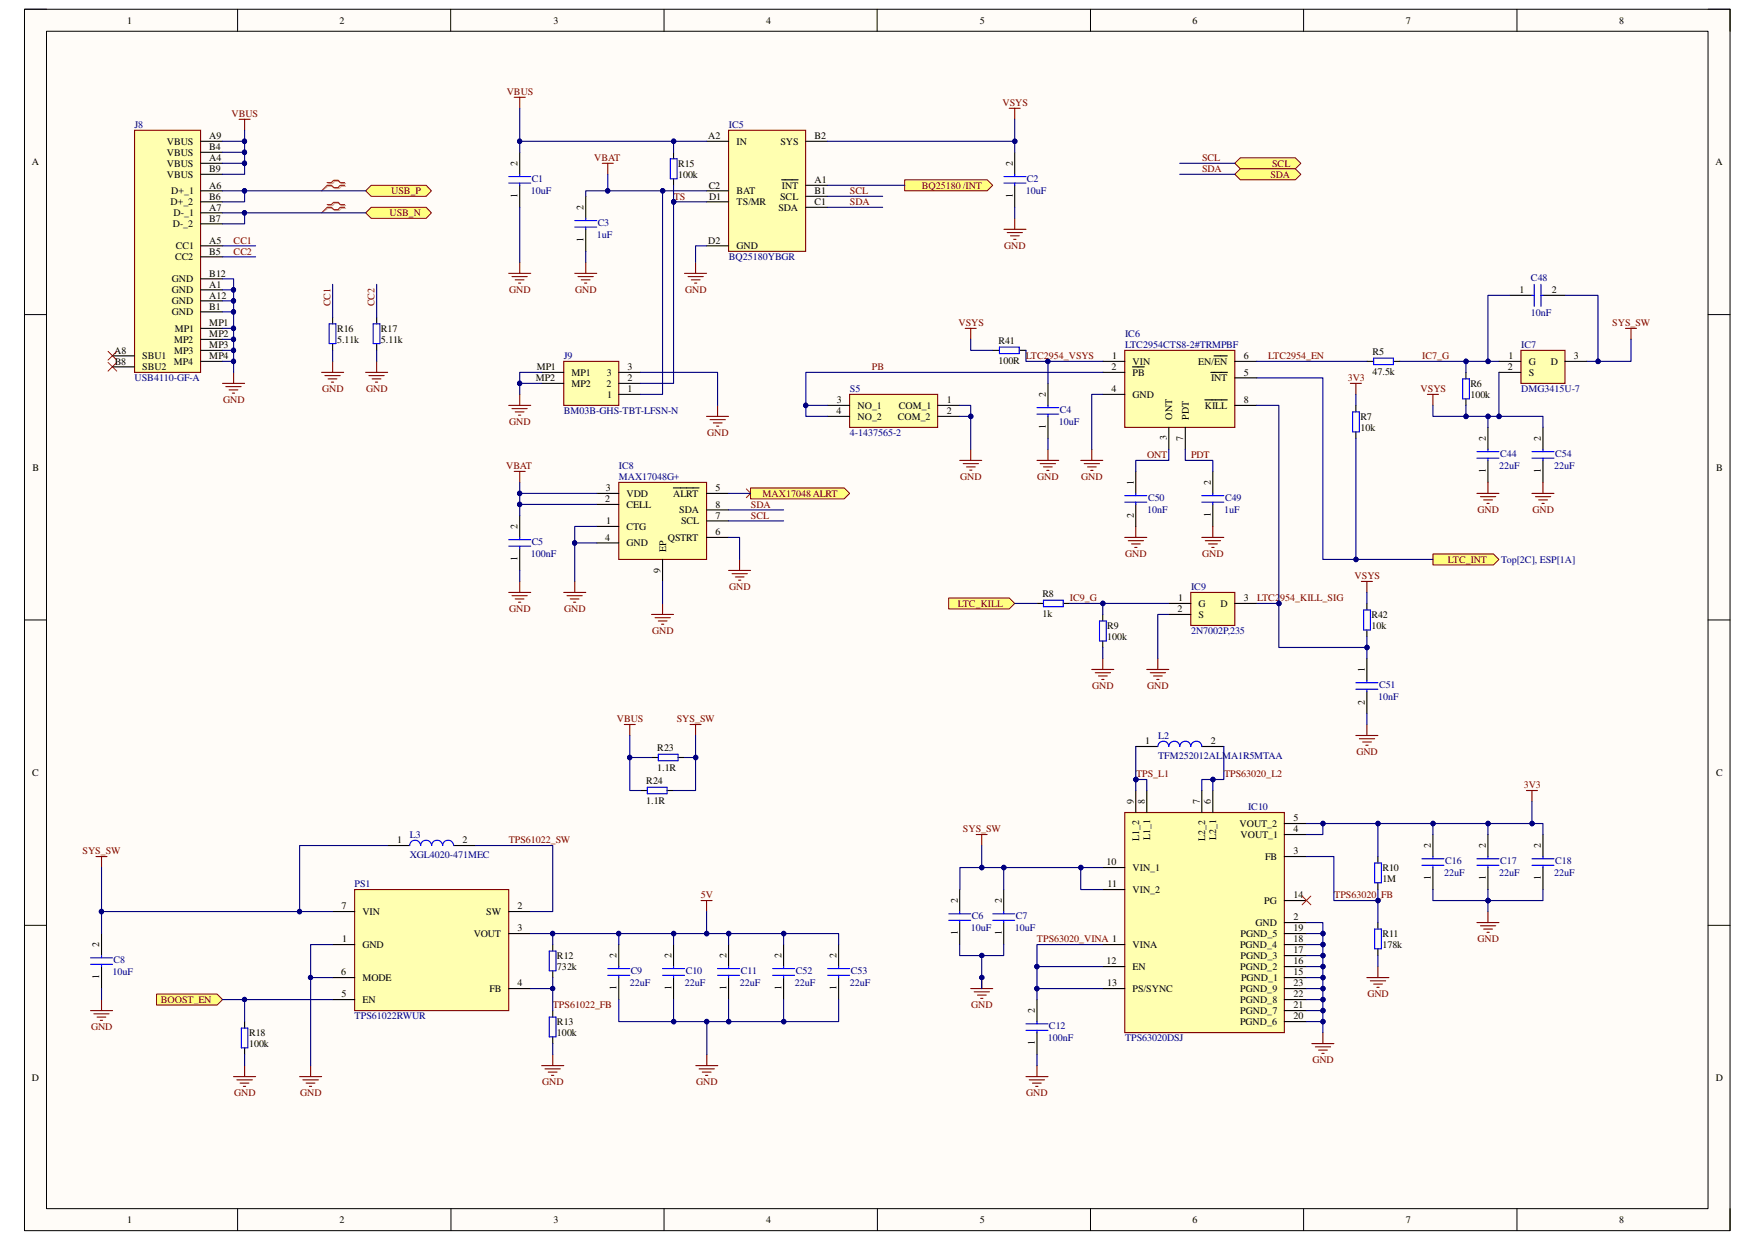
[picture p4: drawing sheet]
<svg xmlns="http://www.w3.org/2000/svg" width="297mm" height="210mm" viewBox="0 0 297 210" stroke-linecap="round" stroke-linejoin="round" font-family="sans-serif">
<defs><g id="words">
<g font-size="1.7">
<text x="21.5" y="4">1</text>
<text x="57.5" y="4">2</text>
<text x="93.7" y="4">3</text>
<text x="129.7" y="4">4</text>
<text x="165.8" y="4">5</text>
<text x="201.8" y="4">6</text>
<text x="238" y="4">7</text>
<text x="274.1" y="4">8</text>
<text x="35.4" y="23.5">A9</text>
<text x="119.9" y="23.5">A2</text>
<text x="137.9" y="23.5">B2</text>
<text x="5.4" y="28">A</text>
<text x="28.2" y="28.2">VBUS</text>
<text x="28.2" y="24.5">VBUS</text>
<text x="28.2" y="26.3">VBUS</text>
<text x="35.4" y="27.3">A4</text>
<text x="35.4" y="25.4">B4</text>
<text x="35.4" y="29.1">B9</text>
<text x="87.6" y="28" transform="rotate(-90 87.6 28)">2</text>
<text x="114.8" y="28.2">R15</text>
<text x="124.7" y="24.5">IN</text>
<text x="132.1" y="24.5">SYS</text>
<text x="171.4" y="28" transform="rotate(-90 171.4 28)">2</text>
<text x="290.4" y="28">A</text>
<text x="28.2" y="30.1">VBUS</text>
<text x="28.9" y="34.7">D+_2</text>
<text x="29" y="32.9">D+_1</text>
<text x="35.4" y="35.6">A7</text>
<text x="35.4" y="33.8">B6</text>
<text x="35.4" y="31.9">A6</text>
<text x="87.6" y="33.5" transform="rotate(-90 87.6 33.5)">1</text>
<text x="98.8" y="35.5" transform="rotate(-90 98.8 35.5)">2</text>
<text x="114.8" y="30.1">100k</text>
<text x="120" y="31.9">C2</text>
<text x="120" y="33.8">D1</text>
<text x="124.7" y="32.9">BAT</text>
<text x="124.7" y="34.7">TS/MR</text>
<text x="131.7" y="35.6">SDA</text>
<text x="132" y="33.8">SCL</text>
<text x="132.3" y="31.9">INT</text>
<text x="137.9" y="31">A1</text>
<text x="137.9" y="32.9">B1</text>
<text x="137.9" y="34.7">C1</text>
<text x="171.4" y="33.5" transform="rotate(-90 171.4 33.5)">1</text>
<text x="29.2" y="38.4">D-_2</text>
<text x="29.4" y="36.6">D-_1</text>
<text x="35.4" y="37.5">B7</text>
<text x="35.4" y="41.2">A5</text>
<text x="98.8" y="41" transform="rotate(-90 98.8 41)">1</text>
<text x="119.9" y="41.2">D2</text>
<text x="29.1" y="47.8">GND</text>
<text x="29.6" y="44">CC2</text>
<text x="29.8" y="42.2">CC1</text>
<text x="35.4" y="46.8">B12</text>
<text x="35.4" y="43.1">B5</text>
<text x="124.7" y="42.2">GND</text>
<text x="29.1" y="49.6">GND</text>
<text x="29.1" y="51.5">GND</text>
<text x="29.1" y="53.3">GND</text>
<text x="35.4" y="48.7">A1</text>
<text x="35.4" y="50.5">A12</text>
<text x="35.4" y="52.4">B1</text>
<text x="257.2" y="49.6">1</text>
<text x="262.7" y="49.6">2</text>
<text x="19.3" y="59.9">A8</text>
<text x="29.5" y="58">MP2</text>
<text x="29.5" y="59.9">MP3</text>
<text x="29.6" y="56.1">MP1</text>
<text x="35.4" y="57.1">MP2</text>
<text x="35.4" y="55.2">MP1</text>
<text x="35.4" y="58.9">MP3</text>
<text x="57.1" y="56.1">R16</text>
<text x="57.1" y="58">5.11k</text>
<text x="64.5" y="56.1">R17</text>
<text x="64.5" y="58">5.11k</text>
<text x="169" y="58.2">R41</text>
<text x="19.4" y="61.7">B8</text>
<text x="24.1" y="60.8">SBU1</text>
<text x="24.1" y="62.7">SBU2</text>
<text x="29.4" y="61.7">MP4</text>
<text x="35.4" y="60.8">MP4</text>
<text x="90.7" y="64.5">MP2</text>
<text x="90.8" y="62.7">MP1</text>
<text x="96.7" y="63.6">MP1</text>
<text x="96.7" y="65.4">MP2</text>
<text x="102.7" y="65.4">2</text>
<text x="102.7" y="63.6">3</text>
<text x="106.2" y="62.7">3</text>
<text x="106.2" y="64.5">2</text>
<text x="169" y="61.6">100R</text>
<text x="188.1" y="62.7">2</text>
<text x="188.3" y="60.8">1</text>
<text x="191.7" y="61.7">VIN</text>
<text x="191.7" y="63.6">PB</text>
<text x="202.8" y="61.7">EN/EN</text>
<text x="205" y="64.5">INT</text>
<text x="210.5" y="63.6">5</text>
<text x="210.5" y="60.8">6</text>
<text x="232.3" y="60.1">R5</text>
<text x="232.3" y="63.4">47.5k</text>
<text x="248.9" y="65.4">R6</text>
<text x="255.2" y="62.7">2</text>
<text x="255.3" y="60.8">1</text>
<text x="258.7" y="61.7">G</text>
<text x="258.7" y="63.6">S</text>
<text x="262.5" y="61.7">D</text>
<text x="266.4" y="60.8">3</text>
<text x="102.8" y="67.3">1</text>
<text x="106.2" y="66.4">1</text>
<text x="141.6" y="70.1">4</text>
<text x="141.6" y="68.2">3</text>
<text x="145.2" y="69.2">NO_1</text>
<text x="145.2" y="71">NO_2</text>
<text x="152" y="71">COM_2</text>
<text x="152.1" y="69.2">COM_1</text>
<text x="160.2" y="68.2">1</text>
<text x="160.2" y="70.1">2</text>
<text x="177" y="67.1" transform="rotate(-90 177 67.1)">2</text>
<text x="188.1" y="66.4">4</text>
<text x="191.7" y="67.3">GND</text>
<text x="198.4" y="71" transform="rotate(-90 198.4 71)">ONT</text>
<text x="201.2" y="71" transform="rotate(-90 201.2 71)">PDT</text>
<text x="203.9" y="69.2">KILL</text>
<text x="210.5" y="68.2">8</text>
<text x="230.2" y="71">R7</text>
<text x="248.9" y="67.3">100k</text>
<text x="177" y="72.6" transform="rotate(-90 177 72.6)">1</text>
<text x="197.5" y="74.5" transform="rotate(-90 197.5 74.5)">3</text>
<text x="200.3" y="74.6" transform="rotate(-90 200.3 74.6)">7</text>
<text x="230.2" y="72.9">10k</text>
<text x="251.5" y="74.6" transform="rotate(-90 251.5 74.6)">2</text>
<text x="260.8" y="74.6" transform="rotate(-90 260.8 74.6)">2</text>
<text x="5.5" y="79.7">B</text>
<text x="102.5" y="83.1">3</text>
<text x="121.1" y="83.1">5</text>
<text x="191.9" y="82" transform="rotate(-90 191.9 82)">1</text>
<text x="204.9" y="82" transform="rotate(-90 204.9 82)">2</text>
<text x="251.5" y="80.1" transform="rotate(-90 251.5 80.1)">1</text>
<text x="260.8" y="80.1" transform="rotate(-90 260.8 80.1)">1</text>
<text x="290.4" y="79.7">B</text>
<text x="87.6" y="89.5" transform="rotate(-90 87.6 89.5)">2</text>
<text x="102.4" y="85">2</text>
<text x="102.6" y="88.7">1</text>
<text x="106" y="89.7">CTG</text>
<text x="106" y="85.9">CELL</text>
<text x="106" y="84.1">VDD</text>
<text x="114" y="84.1">ALRT</text>
<text x="115" y="86.9">SDA</text>
<text x="115.3" y="88.7">SCL</text>
<text x="121.1" y="87.8">7</text>
<text x="121.1" y="85.9">8</text>
<text x="191.9" y="87.7" transform="rotate(-90 191.9 87.7)">2</text>
<text x="204.9" y="87.5" transform="rotate(-90 204.9 87.5)">1</text>
<text x="87.6" y="95" transform="rotate(-90 87.6 95)">1</text>
<text x="102.4" y="91.5">4</text>
<text x="106" y="92.5">GND</text>
<text x="112.7" y="93.4" transform="rotate(-90 112.7 93.4)">EP</text>
<text x="113" y="91.5">QSTRT</text>
<text x="121.1" y="90.6">6</text>
<text x="111.8" y="97" transform="rotate(-90 111.8 97)">9</text>
<text x="176.4" y="101">R8</text>
<text x="199.4" y="101.8">1</text>
<text x="210.5" y="101.8">3</text>
<text x="176.4" y="104.4">1k</text>
<text x="187.4" y="106.4">R9</text>
<text x="199.3" y="103.6">2</text>
<text x="202.9" y="102.7">G</text>
<text x="202.9" y="104.6">S</text>
<text x="206.6" y="102.7">D</text>
<text x="232.1" y="104.6">R42</text>
<text x="232.1" y="106.4">10k</text>
<text x="187.4" y="108.3">100k</text>
<text x="231" y="113.7" transform="rotate(-90 231 113.7)">1</text>
<text x="231" y="119.3" transform="rotate(-90 231 119.3)">2</text>
<text x="193.8" y="126">1</text>
<text x="204.9" y="126">2</text>
<text x="5.5" y="131.4">C</text>
<text x="111.2" y="127.1">R23</text>
<text x="111.2" y="130.5">1.1R</text>
<text x="290.4" y="131.4">C</text>
<text x="109.4" y="132.7">R24</text>
<text x="109.4" y="136.1">1.1R</text>
<text x="191.9" y="136.1" transform="rotate(-90 191.9 136.1)">9</text>
<text x="193.8" y="136.1" transform="rotate(-90 193.8 136.1)">8</text>
<text x="203.1" y="136.1" transform="rotate(-90 203.1 136.1)">7</text>
<text x="204.9" y="136.1" transform="rotate(-90 204.9 136.1)">6</text>
<text x="67.2" y="142.7">1</text>
<text x="78.3" y="142.7">2</text>
<text x="192.8" y="142.3" transform="rotate(-90 192.8 142.3)">L1_2</text>
<text x="194.7" y="142.2" transform="rotate(-90 194.7 142.2)">L1_1</text>
<text x="204" y="142.3" transform="rotate(-90 204 142.3)">L2_2</text>
<text x="205.9" y="142.2" transform="rotate(-90 205.9 142.2)">L2_1</text>
<text x="209.8" y="140">VOUT_2</text>
<text x="210" y="141.8">VOUT_1</text>
<text x="218.9" y="140.9">4</text>
<text x="218.9" y="139">5</text>
<text x="242.2" y="143.5" transform="rotate(-90 242.2 143.5)">2</text>
<text x="251.5" y="143.5" transform="rotate(-90 251.5 143.5)">2</text>
<text x="260.8" y="143.5" transform="rotate(-90 260.8 143.5)">2</text>
<text x="187.3" y="146.5">10</text>
<text x="191.7" y="147.4">VIN_1</text>
<text x="214.1" y="145.5">FB</text>
<text x="218.9" y="144.6">3</text>
<text x="234" y="147.4">R10</text>
<text x="234" y="149.3">1M</text>
<text x="242.2" y="149" transform="rotate(-90 242.2 149)">1</text>
<text x="251.5" y="149" transform="rotate(-90 251.5 149)">1</text>
<text x="260.8" y="149" transform="rotate(-90 260.8 149)">1</text>
<text x="57.8" y="153.9">7</text>
<text x="61.3" y="154.9">VIN</text>
<text x="82.3" y="154.9">SW</text>
<text x="87.6" y="153.9">2</text>
<text x="162.1" y="152.8" transform="rotate(-90 162.1 152.8)">2</text>
<text x="169.5" y="152.8" transform="rotate(-90 169.5 152.8)">2</text>
<text x="187.4" y="150.2">11</text>
<text x="191.7" y="151.1">VIN_2</text>
<text x="214" y="153">PG</text>
<text x="218.9" y="155.8">2</text>
<text x="218.9" y="152.1">14</text>
<text x="16.8" y="160.3" transform="rotate(-90 16.8 160.3)">2</text>
<text x="57.9" y="159.5">1</text>
<text x="61.3" y="160.4">GND</text>
<text x="80.2" y="158.6">VOUT</text>
<text x="87.6" y="157.6">3</text>
<text x="162.1" y="158.3" transform="rotate(-90 162.1 158.3)">1</text>
<text x="169.5" y="158.3" transform="rotate(-90 169.5 158.3)">1</text>
<text x="191.7" y="160.4">VINA</text>
<text x="209.9" y="160.4">PGND_4</text>
<text x="210" y="158.6">PGND_5</text>
<text x="212.5" y="156.7">GND</text>
<text x="218.9" y="161.4">17</text>
<text x="218.9" y="157.6">19</text>
<text x="218.9" y="159.5">18</text>
<text x="234" y="158.6">R11</text>
<text x="234" y="160.4">178k</text>
<text x="16.8" y="165.7" transform="rotate(-90 16.8 165.7)">1</text>
<text x="57.7" y="165.1">6</text>
<text x="61.3" y="166">MODE</text>
<text x="82.8" y="167.9">FB</text>
<text x="87.6" y="167">4</text>
<text x="94.3" y="162.3">R12</text>
<text x="94.3" y="164.2">732k</text>
<text x="104.3" y="167.6" transform="rotate(-90 104.3 167.6)">1</text>
<text x="104.3" y="162.1" transform="rotate(-90 104.3 162.1)">2</text>
<text x="113.7" y="167.6" transform="rotate(-90 113.7 167.6)">1</text>
<text x="113.7" y="162.1" transform="rotate(-90 113.7 162.1)">2</text>
<text x="123" y="167.6" transform="rotate(-90 123 167.6)">1</text>
<text x="123" y="162.1" transform="rotate(-90 123 162.1)">2</text>
<text x="132.3" y="167.6" transform="rotate(-90 132.3 167.6)">1</text>
<text x="132.3" y="162.1" transform="rotate(-90 132.3 162.1)">2</text>
<text x="141.6" y="167.6" transform="rotate(-90 141.6 167.6)">1</text>
<text x="141.6" y="162.1" transform="rotate(-90 141.6 162.1)">2</text>
<text x="187.3" y="163.2">12</text>
<text x="187.4" y="167">13</text>
<text x="191.7" y="164.2">EN</text>
<text x="191.7" y="167.9">PS/SYNC</text>
<text x="209.9" y="164.2">PGND_2</text>
<text x="209.9" y="167.9">PGND_9</text>
<text x="210" y="162.3">PGND_3</text>
<text x="210.1" y="166">PGND_1</text>
<text x="218.9" y="163.2">16</text>
<text x="218.9" y="167">23</text>
<text x="218.9" y="165.1">15</text>
<text x="57.8" y="168.8">5</text>
<text x="61.3" y="169.8">EN</text>
<text x="94.3" y="173.5">R13</text>
<text x="175.1" y="171.4" transform="rotate(-90 175.1 171.4)">2</text>
<text x="209.9" y="173.5">PGND_6</text>
<text x="209.9" y="171.6">PGND_7</text>
<text x="209.9" y="169.8">PGND_8</text>
<text x="218.9" y="172.6">20</text>
<text x="218.9" y="170.7">21</text>
<text x="218.9" y="168.8">22</text>
<text x="42.2" y="175.3">R18</text>
<text x="42.2" y="177.2">100k</text>
<text x="94.3" y="175.3">100k</text>
<text x="175.1" y="176.9" transform="rotate(-90 175.1 176.9)">1</text>
<text x="5.4" y="183">D</text>
<text x="290.4" y="183">D</text>
<text x="21.5" y="207">1</text>
<text x="57.5" y="207">2</text>
<text x="93.7" y="207">3</text>
<text x="129.7" y="207">4</text>
<text x="165.8" y="207">5</text>
<text x="201.8" y="207">6</text>
<text x="238" y="207">7</text>
<text x="274.1" y="207">8</text>
</g>
<g font-size="1.7" fill="#800000">
<text x="85.8" y="16.1">VBUS</text>
<text x="169.7" y="17.9">VSYS</text>
<text x="39.2" y="19.8">VBUS</text>
<text x="100.6" y="27.3">VBAT</text>
<text x="203.5" y="27.3">SCL</text>
<text x="203.5" y="29.1">SDA</text>
<text x="215.3" y="28.2">SCL</text>
<text x="66.2" y="32.9">USB_P</text>
<text x="114" y="33.8">TS</text>
<text x="143.8" y="32.9">SCL</text>
<text x="143.8" y="34.7">SDA</text>
<text x="156" y="31.9">BQ25180 /INT</text>
<text x="215" y="30.1">SDA</text>
<text x="39.5" y="41.2">CC1</text>
<text x="65.9" y="36.6">USB_N</text>
<text x="39.5" y="43.1">CC2</text>
<text x="170" y="42.2">GND</text>
<text x="55.9" y="51.9" transform="rotate(-90 55.9 51.9)">CC1</text>
<text x="63.4" y="51.9" transform="rotate(-90 63.4 51.9)">CC2</text>
<text x="86.2" y="49.6">GND</text>
<text x="97.4" y="49.6">GND</text>
<text x="116" y="49.6">GND</text>
<text x="162.2" y="55.2">VSYS</text>
<text x="272.9" y="55.2">SYS_SW</text>
<text x="147.6" y="62.7">PB</text>
<text x="173.6" y="60.8">LTC2954_VSYS</text>
<text x="214.6" y="60.8">LTC2954_EN</text>
<text x="228.1" y="64.5">3V3</text>
<text x="240.7" y="60.8">IC7_G</text>
<text x="37.8" y="68.2">GND</text>
<text x="54.5" y="66.4">GND</text>
<text x="62" y="66.4">GND</text>
<text x="86.2" y="72">GND</text>
<text x="240.5" y="66.4">VSYS</text>
<text x="119.7" y="73.8">GND</text>
<text x="194.1" y="77.6">ONT</text>
<text x="201.6" y="77.6">PDT</text>
<text x="85.7" y="79.4">VBAT</text>
<text x="162.5" y="81.3">GND</text>
<text x="175.6" y="81.3">GND</text>
<text x="183" y="81.3">GND</text>
<text x="127.1" y="85.9">SDA</text>
<text x="127.1" y="87.8">SCL</text>
<text x="129.1" y="84.1">MAX17048 ALRT</text>
<text x="250.1" y="86.9">GND</text>
<text x="259.4" y="86.9">GND</text>
<text x="190.5" y="94.3">GND</text>
<text x="203.5" y="94.3">GND</text>
<text x="245.1" y="95.2">LTC_INT</text>
<text x="123.4" y="99.9">GND</text>
<text x="181.1" y="101.8">IC9_G</text>
<text x="212.8" y="101.8">LTC2954_KILL_SIG</text>
<text x="229.3" y="98">VSYS</text>
<text x="86.2" y="103.6">GND</text>
<text x="95.5" y="103.6">GND</text>
<text x="110.4" y="107.4">GND</text>
<text x="162.1" y="102.7">LTC_KILL</text>
<text x="184.9" y="116.7">GND</text>
<text x="194.2" y="116.7">GND</text>
<text x="104.4" y="122.3">VBUS</text>
<text x="114.6" y="122.3">SYS_SW</text>
<text x="192.3" y="131.6">TPS_L1</text>
<text x="207.2" y="131.6">TPS63020_L2</text>
<text x="229.6" y="127.8">GND</text>
<text x="257.9" y="133.4">3V3</text>
<text x="86.1" y="142.7">TPS61022_SW</text>
<text x="163" y="140.9">SYS_SW</text>
<text x="14" y="144.6">SYS_SW</text>
<text x="118.6" y="152.1">5V</text>
<text x="225.8" y="152.1">TPS63020_FB</text>
<text x="175.5" y="159.5">TPS63020_VINA 1</text>
<text x="250.1" y="159.5">GND</text>
<text x="27.2" y="169.8">BOOST_EN</text>
<text x="93.6" y="170.7">TPS61022_FB</text>
<text x="164.4" y="170.7">GND</text>
<text x="231.4" y="168.8">GND</text>
<text x="15.4" y="174.4">GND</text>
<text x="39.6" y="185.6">GND</text>
<text x="50.8" y="185.6">GND</text>
<text x="91.8" y="183.7">GND</text>
<text x="117.9" y="183.7">GND</text>
<text x="173.7" y="185.6">GND</text>
<text x="222.1" y="180">GND</text>
</g>
<g font-size="1.7" fill="#000080">
<text x="22.8" y="21.7">J8</text>
<text x="123.4" y="21.7">IC5</text>
<text x="89.8" y="32.9">10uF</text>
<text x="90" y="30.8">C1</text>
<text x="173.6" y="32.9">10uF</text>
<text x="173.8" y="30.8">C2</text>
<text x="101" y="40.3">1uF</text>
<text x="101.2" y="38.3">C3</text>
<text x="123.4" y="44">BQ25180YBGR</text>
<text x="259.1" y="47.6">C48</text>
<text x="259.1" y="53.6">10nF</text>
<text x="190.4" y="57.1">IC6</text>
<text x="190.4" y="58.9">LTC2954CTS8-2#TRMPBF</text>
<text x="257.5" y="58.9">IC7</text>
<text x="22.8" y="64.5">USB4110-GF-A</text>
<text x="95.4" y="60.8">J9</text>
<text x="95.4" y="70.1">BM03B-GHS-TBT-LFSN-N</text>
<text x="143.8" y="66.4">S5</text>
<text x="179.2" y="72">10uF</text>
<text x="179.4" y="69.9">C4</text>
<text x="257.5" y="66.4">DMG3415U-7</text>
<text x="143.8" y="73.8">4-1437565-2</text>
<text x="253.9" y="77.4">C44</text>
<text x="263.2" y="77.4">C54</text>
<text x="104.7" y="79.4">IC8</text>
<text x="104.7" y="81.3">MAX17048G+</text>
<text x="253.7" y="79.4">22uF</text>
<text x="263.1" y="79.4">22uF</text>
<text x="194.1" y="86.9">10nF</text>
<text x="194.3" y="84.8">C50</text>
<text x="207.2" y="86.9">1uF</text>
<text x="207.3" y="84.8">C49</text>
<text x="89.8" y="94.3">100nF</text>
<text x="90" y="92.3">C5</text>
<text x="254.1" y="95.2">Top[2C], ESP[1A]</text>
<text x="201.6" y="99.9">IC9</text>
<text x="201.6" y="107.4">2N7002P,235</text>
<text x="233.3" y="118.5">10nF</text>
<text x="233.4" y="116.5">C51</text>
<text x="196" y="125.1">L2</text>
<text x="196" y="128.4">TFM252012ALMA1R5MTAA</text>
<text x="211.2" y="137.2">IC10</text>
<text x="69.3" y="141.9">L3</text>
<text x="69.3" y="145.2">XGL4020-471MEC</text>
<text x="244.4" y="148.3">22uF</text>
<text x="244.6" y="146.3">C16</text>
<text x="253.7" y="148.3">22uF</text>
<text x="253.9" y="146.3">C17</text>
<text x="263.1" y="148.3">22uF</text>
<text x="263.2" y="146.3">C18</text>
<text x="60" y="150.2">PS1</text>
<text x="164.5" y="155.6">C6</text>
<text x="172" y="155.6">C7</text>
<text x="164.3" y="157.6">10uF</text>
<text x="171.8" y="157.6">10uF</text>
<text x="19" y="165.1">10uF</text>
<text x="19.2" y="163.1">C8</text>
<text x="106.6" y="167">22uF</text>
<text x="106.8" y="164.9">C9</text>
<text x="115.9" y="167">22uF</text>
<text x="116.1" y="164.9">C10</text>
<text x="125.2" y="167">22uF</text>
<text x="125.4" y="164.9">C11</text>
<text x="134.5" y="167">22uF</text>
<text x="134.7" y="164.9">C52</text>
<text x="143.8" y="167">22uF</text>
<text x="144" y="164.9">C53</text>
<text x="60" y="172.6">TPS61022RWUR</text>
<text x="177.4" y="176.3">100nF</text>
<text x="177.5" y="174.2">C12</text>
<text x="190.4" y="176.3">TPS63020DSJ</text>
</g>
</g></defs>
<path d="M4.1 1.6h288.7v206.7h-288.7z" fill-rule="evenodd" fill="#fffcf8"/>
<path d="M4.1 1.6h288.7v206.7h-288.7z" fill="none" stroke="#000" stroke-width=".17"/>
<path d="M7.9 5.3h281.2v199.3h-281.2z" fill-rule="evenodd" fill="#fffcf8"/>
<g fill="none" stroke="#000" stroke-width=".17">
<path d="M4.1 1.6h3.8M7.9 5.3h281.2v199.3h-281.2zM40.2 1.6v3.7M76.3 1.6v3.7M112.4 1.6v3.7M148.5 1.6v3.7M184.6 1.6v3.7M220.6 1.6v3.7M256.7 1.6v3.7M289.1 1.6h3.7v3.7M4.1 53.3h3.8M289.1 53.3h3.7"/>
<path d="M4.1 104.9h3.8M289.1 104.9h3.7M4.1 156.6h3.8M289.1 156.6h3.7M40.2 204.6v3.7M76.3 204.6v3.7M112.4 204.6v3.7M148.5 204.6v3.7M184.6 204.6v3.7M220.6 204.6v3.7M256.7 204.6v3.7M292.8 204.6v3.7"/>
</g>
<path d="M123.3 22.1h13.1v20.4h-13.1z" fill-rule="evenodd" fill="#ffffb0"/>
<path d="M123.3 22.1h13.1v20.4h-13.1z" fill="none" stroke="#800000" stroke-width=".19"/>
<path d="M119.6 23.9h3.7M119.6 32.3h3.7M119.6 34.2h3.7M132.3 30.4h2.8M136.4 31.4h3.7M136.4 23.9h3.7M136.4 33.2h3.7M136.4 35.1h3.7M119.6 41.6h3.7" fill="none" stroke="#000" stroke-width=".19"/>
<path d="M104.7 81.7h14.9v13h-14.9z" fill-rule="evenodd" fill="#ffffb0"/>
<path d="M104.7 81.7h14.9v13h-14.9z" fill="none" stroke="#800000" stroke-width=".19"/>
<path d="M101 89.1h3.7M101 85.4h3.7M101 83.5h3.7M101 91.9h3.7M112.1 94.7v3.7M114 82.6h4.3M119.6 83.5h3.7M119.6 86.3h3.7M119.6 88.2h3.7M119.6 91h3.7" fill="none" stroke="#000" stroke-width=".19"/>
<path d="M190.4 137.5h27v37.3h-27z" fill-rule="evenodd" fill="#ffffb0"/>
<g fill="none" stroke="#800000" stroke-width=".19">
<path d="M40.5 20.2h1.8M41.4 20.2v1.9M37.7 64.9h3.7M38.2 65.4h2.6M38.8 66h1.5M39.3 66.5h.4M39.5 63v1.9M54.4 63h3.8M55 63.6h2.6M55.5 64.1h1.5M56.1 64.7h.4M56.3 61.2v1.8"/>
<path d="M61.9 63h3.7M62.4 63.6h2.6M63 64.1h1.5M63.5 64.7h.4M63.8 61.2v1.8M190.4 137.5h27v37.3h-27z"/>
</g>
<g fill="none" stroke="#000" stroke-width=".19">
<path d="M192.2 133.8v3.7M194.1 133.8v3.7M203.4 133.8v3.7M205.3 133.8v3.7M217.4 139.4h3.7M186.6 159.9h3.8M186.6 146.9h3.8M186.6 150.6h3.8M217.4 159.9h3.7M217.4 156.2h3.7M217.4 145h3.7M217.4 141.3h3.7"/>
<path d="M217.4 152.4h3.7M217.4 158h3.7M186.6 163.6h3.8M186.6 167.3h3.8M217.4 163.6h3.7M217.4 167.3h3.7M217.4 165.5h3.7M217.4 161.8h3.7M217.4 172.9h3.7M217.4 171.1h3.7M217.4 169.2h3.7"/>
</g>
<path d="M18.3 59.5l1.5 1.5M19.8 59.5l-1.5 1.5M18.3 61.3l1.5 1.5M19.8 61.3l-1.5 1.5" fill="none" stroke="#f00" stroke-width=".17"/>
<path d="M22.8 22.1h11.1v40.9h-11.1z" fill-rule="evenodd" fill="#ffffb0"/>
<path d="M87 16.5h1.9M88 16.5v1.8M22.8 22.1h11.1v40.9h-11.1zM86.1 46.3h3.7M86.7 46.8h2.5M87.2 47.4h1.5M87.8 47.9h.3M88 44.4v1.9" fill="none" stroke="#800000" stroke-width=".19"/>
<g fill="none" stroke="#000" stroke-width=".19">
<path d="M33.9 27.6h3.8M33.9 32.3h3.8M33.9 36h3.8M33.9 23.9h3.8M33.9 25.8h3.8M33.9 34.2h3.8M33.9 37.9h3.8M33.9 29.5h3.8M88 25.8v3.7M88 31.4v3.7M99.1 33.2v3.8M99.1 38.8v3.7"/>
<path d="M33.9 49.1h3.8M33.9 41.6h3.8M33.9 50.9h3.8M33.9 52.8h3.8M33.9 43.5h3.8M33.9 47.2h3.8M33.9 55.6h3.8M33.9 57.4h3.8M33.9 59.3h3.8M19 60.2h3.8M19 62.1h3.8M33.9 61.2h3.8"/>
</g>
<path d="M86.1 31h3.7M86.1 29.9h3.7M88 29.5v.4M88 31v.4M97.3 38.4h3.7M97.3 37.3h3.7M99.1 37v.3M99.1 38.4v.4" fill="none" stroke="#00f" stroke-width=".19"/>
<path d="M190.4 59.3h18.6v13h-18.6z" fill-rule="evenodd" fill="#ffffb0"/>
<path d="M97.3 46.3h3.7M97.8 46.8h2.6M98.4 47.4h1.5M98.9 47.9h.4M99.1 44.4v1.9M115.9 46.3h3.7M116.5 46.8h2.5M117 47.4h1.5M117.6 47.9h.3M117.7 44.4v1.9M190.4 59.3h18.6v13h-18.6z" fill="none" stroke="#800000" stroke-width=".19"/>
<path d="M186.6 61.2h3.8M186.6 63h3.8M186.6 66.8h3.8M191.7 62.1h2M197.8 72.3v3.8M200.6 72.3v3.8M203.9 67.7h3.8M204.9 63h2.8M205.5 60.2h2.2M209 61.2h3.7M209 64h3.7M209 68.6h3.7" fill="none" stroke="#000" stroke-width=".19"/>
<path d="M95.4 61.2h9.3v7.4h-9.3z" fill-rule="evenodd" fill="#ffffb0"/>
<g fill="none" stroke="#800000" stroke-width=".19">
<path d="M170.8 18.3h1.9M171.7 18.3v1.9M169.9 38.8h3.7M170.5 39.4h2.6M171 39.9h1.5M171.7 37v1.8M171.6 40.5h.4M86.1 68.6h3.7M86.7 69.2h2.5M87.2 69.7h1.5M87.8 70.3h.3M88 66.8v1.8"/>
<path d="M95.4 61.2h9.3v7.4h-9.3zM119.6 70.5h3.7M120.2 71h2.6M120.7 71.6h1.5M121.3 72.1h.4M121.5 68.6v1.9"/>
</g>
<path d="M171.7 25.8v3.7M171.7 31.4v3.7M91.7 64.9h3.7M91.7 63h3.7M104.7 66.8h3.7M104.7 64.9h3.7M104.7 63h3.7" fill="none" stroke="#000" stroke-width=".19"/>
<path d="M169.9 31h3.7M169.9 29.9h3.7M171.7 29.5v.4M171.7 31v.4" fill="none" stroke="#00f" stroke-width=".19"/>
<circle cx="114" cy="34.2" r=".37" fill="#000080"/>
<circle cx="114" cy="34.2" r=".37" fill="none" stroke="#000080" stroke-width=".17"/>
<g fill="none" stroke="#800000" stroke-width=".19">
<path d="M101.9 27.6h1.9M102.9 27.6v1.9M87 79.8h1.9M88 79.8v1.9M88 98.4v1.9M97.3 98.4v1.9M123.3 96.6h3.7M123.9 97.1h2.6M124.5 97.7h1.4M125 98.2h.4M125.2 94.7v1.9M86.1 100.3h3.7"/>
<path d="M86.7 100.8h2.5M87.2 101.4h1.5M87.8 101.9h.3M95.4 100.3h3.7M96 100.8h2.5M96.5 101.4h1.5M97.1 101.9h.3M110.3 104h3.7M110.9 104.6h2.5M111.4 105.1h1.5M112 105.7h.3M112.1 102.2v1.8"/>
</g>
<path d="M88 87.2v3.8M88 92.8v3.8" fill="none" stroke="#000" stroke-width=".19"/>
<path d="M86.1 92.5h3.7M86.1 91.4h3.7M88 91v.4M88 92.5v.3" fill="none" stroke="#00f" stroke-width=".19"/>
<path d="M126.3 82.8l1.5 1.4M127.8 82.8l-1.5 1.4" fill="none" stroke="#f00" stroke-width=".17"/>
<path d="M143.8 66.8h14.9v5.5h-14.9z" fill-rule="evenodd" fill="#ffffb0"/>
<path d="M143.8 66.8h14.9v5.5h-14.9zM162.4 77.9h3.8M163 78.5h2.6M163.6 79h1.5M164.1 79.6h.4M164.3 76.1v1.8M182.9 77.9h3.7M183.5 78.5h2.6M184.1 79h1.4M184.6 79.6h.4M184.8 76.1v1.8" fill="none" stroke="#800000" stroke-width=".19"/>
<path d="M140.1 68.6h3.7M140.1 70.5h3.7M158.7 68.6h3.7M158.7 70.5h3.7" fill="none" stroke="#000" stroke-width=".19"/>
<path d="M257.4 59.3h7.5v5.6h-7.5z" fill-rule="evenodd" fill="#ffffb0"/>
<g fill="none" stroke="#800000" stroke-width=".19">
<path d="M163.4 55.6h1.8M164.3 55.6v1.8M257.4 59.3h7.5v5.6h-7.5zM275.1 55.6h1.9M276.1 55.6v1.8M175.5 77.9h3.7M176.1 78.5h2.5M176.6 79h1.5M177.2 79.6h.3M177.4 76.1v1.8M228.6 64.9h1.8M229.5 64.9v1.9"/>
<path d="M241.6 66.8h1.9M242.5 66.8v1.8"/>
</g>
<path d="M177.4 64.9v3.7M177.4 70.5v3.7M229.5 68.6v1.1M229.5 73.1v1.1M231.3 61.2h1.2M235.8 61.2h1.1M248.1 63v1.1M248.1 67.5v1.1M253.7 61.2h3.7M253.7 63h3.7M264.9 61.2h3.7" fill="none" stroke="#000" stroke-width=".19"/>
<path d="M175.5 70.1h3.7M175.5 69h3.7M177.4 68.6v.4M177.4 70.1v.4M228.9 69.7h1.2v3.4h-1.2zM232.5 60.6h3.3v1.1h-3.3zM247.6 64.1h1.1v3.4h-1.1z" fill="none" stroke="#00f" stroke-width=".19"/>
<path d="M201.5 100.3h7.5v5.6h-7.5z" fill-rule="evenodd" fill="#ffffb0"/>
<path d="M184.8 113.3h3.7M185.4 113.9h2.6M185.9 114.4h1.5M186.5 115h.4M186.6 111.5v1.8M194.1 113.3h3.7M194.7 113.9h2.6M195.2 114.4h1.5M195.8 115h.4M196 111.5v1.8M201.5 100.3h7.5v5.6h-7.5z" fill="none" stroke="#800000" stroke-width=".19"/>
<path d="M175.5 102.2h1.1M180 102.2h1.1M186.6 104v1.1M186.6 108.5v1.1M197.8 102.2h3.7M197.8 104h3.7M209 102.2h3.7" fill="none" stroke="#000" stroke-width=".19"/>
<path d="M176.6 101.6h3.4v1.1h-3.4zM186.1 105.1h1.1v3.4h-1.1z" fill="none" stroke="#00f" stroke-width=".19"/>
<path d="M160.6 101.2h10.2l.9 1-.9 .9h-10.2z" fill-rule="evenodd" fill="#ffff80"/>
<path d="M160.6 101.2h10.2l.9 1-.9 .9h-10.2z" fill="none" stroke="#800000" stroke-width=".17"/>
<path d="M153.1 30.4h14l.9 1-.9 .9h-14z" fill-rule="evenodd" fill="#ffff80"/>
<path d="M153.1 30.4h14l.9 1-.9 .9h-14z" fill="none" stroke="#800000" stroke-width=".17"/>
<path d="M222 176.7h3.8M222.6 177.2h2.6M223.2 177.8h1.5M223.7 178.3h.4M223.9 174.8v1.9" fill="none" stroke="#800000" stroke-width=".19"/>
<path d="M60 150.6h26.1v20.5h-26.1z" fill-rule="evenodd" fill="#ffffb0"/>
<g fill="none" stroke="#800000" stroke-width=".19">
<path d="M16.3 145h1.8M17.2 145v1.9M60 150.6h26.1v20.5h-26.1zM15.3 171.1h3.7M15.9 171.6h2.6M16.4 172.2h1.5M17 172.7h.4M17.2 169.2v1.9M93.6 178.5v1.9M50.7 182.2h3.7M51.3 182.8h2.6M51.8 183.3h1.5"/>
<path d="M52.4 183.9h.3M52.6 180.4v1.8M91.7 180.4h3.7M92.2 180.9h2.6M92.8 181.5h1.5M93.3 182h.4"/>
</g>
<g fill="none" stroke="#000" stroke-width=".19">
<path d="M17.2 158v3.8M56.3 159.9h3.7M56.3 154.3h3.7M65.6 143.1h3.7M76.8 143.1h3.7M86.1 154.3h3.7M86.1 158h3.7M93.6 159.9v1.1M17.2 163.6v3.7M56.3 169.2h3.7M56.3 165.5h3.7M86.1 167.3h3.7"/>
<path d="M93.6 164.3v1.2M93.6 171.1v1.1M93.6 175.5v1.2"/>
</g>
<path d="M69.3 143.1a.93 .93 0 0 1 1-.9 .93 .93 0 0 1 .9 .9 .93 .93 0 0 1 .9-.9 .93 .93 0 0 1 1 .9 .93 .93 0 0 1 .9-.9 .93 .93 0 0 1 .9 .9 .93 .93 0 0 1 1-.9 .93 .93 0 0 1 .9 .9M15.3 163.2h3.7M15.3 162.1h3.7M17.2 161.8v.3M17.2 163.2v.4M93 161h1.1v3.3h-1.1zM93 172.2h1.1v3.3h-1.1z" fill="none" stroke="#00f" stroke-width=".19"/>
<path d="M26.5 168.3h10.2l1 .9-1 .9h-10.2z" fill-rule="evenodd" fill="#ffff80"/>
<path d="M26.5 168.3h10.2l1 .9-1 .9h-10.2z" fill="none" stroke="#800000" stroke-width=".17"/>
<path d="M104.7 159.9v3.7M114 159.9v3.7M123.3 159.9v3.7M162.4 150.6v3.7M162.4 156.2v3.7M169.9 150.6v3.7M169.9 156.2v3.7M104.7 165.5v3.7M114 165.5v3.7M123.3 165.5v3.7" fill="none" stroke="#000" stroke-width=".19"/>
<g fill="none" stroke="#00f" stroke-width=".19">
<path d="M160.6 155.8h3.7M160.6 154.7h3.7M162.4 154.3v.4M162.4 155.8v.4M168 155.8h3.7M168 154.7h3.7M169.9 154.3v.4M169.9 155.8v.4M102.9 165.1h3.7M102.9 164h3.7M104.7 163.6v.4M104.7 165.1v.4"/>
<path d="M112.1 165.1h3.8M112.1 164h3.8M114 163.6v.4M114 165.1v.4M121.5 165.1h3.7M121.5 164h3.7M123.3 163.6v.4M123.3 165.1v.4"/>
</g>
<path d="M118.7 152.4h1.8M119.6 152.4v1.9M119.6 178.5v1.9M164.3 167.3h3.7M164.9 167.9h2.6M165.4 168.4h1.5M166 169h.4M166.2 165.5v1.8M117.8 180.4h3.7M118.3 180.9h2.6M118.9 181.5h1.5M119.4 182h.4" fill="none" stroke="#800000" stroke-width=".19"/>
<circle cx="166.2" cy="165.5" r=".36" fill="#000080"/>
<circle cx="166.2" cy="165.5" r=".36" fill="none" stroke="#000080" stroke-width=".17"/>
<path d="M165.2 141.3h1.9M166.2 141.3v1.8M231.3 165.5h3.8M231.9 166h2.6M232.5 166.6h1.5M233 167.1h.4M233.2 163.6v1.9M173.6 182.2h3.8M174.2 182.8h2.6M174.7 183.3h1.5M175.3 183.9h.4M175.5 180.4v1.8" fill="none" stroke="#800000" stroke-width=".19"/>
<path d="M192.2 126.4h3.8M203.4 126.4h3.7M233.2 145v1.1M233.2 149.4v1.2M233.2 156.2v1.1M175.5 169.2v3.7M175.5 174.8v3.7M233.2 160.6v1.2" fill="none" stroke="#000" stroke-width=".19"/>
<path d="M196 126.4a.93 .93 0 0 1 .9-.9 .93 .93 0 0 1 .9 .9 .93 .93 0 0 1 1-.9 .93 .93 0 0 1 .9 .9 .93 .93 0 0 1 .9-.9 .93 .93 0 0 1 .9 .9 .93 .93 0 0 1 1-.9 .93 .93 0 0 1 .9 .9M232.7 146.1h1.1v3.3h-1.1zM232.7 157.3h1.1v3.3h-1.1zM173.6 174.4h3.8M173.6 173.3h3.8M175.5 172.9v.4M175.5 174.4v.4" fill="none" stroke="#00f" stroke-width=".19"/>
<path d="M220.4 151.7l1.5 1.5M221.9 151.7l-1.5 1.5" fill="none" stroke="#f00" stroke-width=".17"/>
<path d="M242.5 93.8h10.3l.9 .9-.9 .9h-10.3z" fill-rule="evenodd" fill="#ffff80"/>
<path d="M242.5 93.8h10.3l.9 .9-.9 .9h-10.3z" fill="none" stroke="#800000" stroke-width=".17"/>
<path d="M209 27.6l.9-.9h9.3l1 .9-1 1h-9.3z" fill-rule="evenodd" fill="#ffff80"/>
<path d="M209 27.6l.9-.9h9.3l1 .9-1 1h-9.3z" fill="none" stroke="#800000" stroke-width=".17"/>
<path d="M209 29.5l.9-.9h9.3l1 .9-1 .9h-9.3z" fill-rule="evenodd" fill="#ffff80"/>
<path d="M209 29.5l.9-.9h9.3l1 .9-1 .9h-9.3z" fill="none" stroke="#800000" stroke-width=".17"/>
<path d="M61.9 32.3l.9-.9h9.3l.9 .9-.9 .9h-9.3z" fill-rule="evenodd" fill="#ffff80"/>
<path d="M61.9 32.3l.9-.9h9.3l.9 .9-.9 .9h-9.3z" fill="none" stroke="#800000" stroke-width=".17"/>
<path d="M62.8 35.1h9.3l.9 .9-.9 1h-9.3l-.9-1z" fill-rule="evenodd" fill="#ffff80"/>
<path d="M62.8 35.1h9.3l.9 .9-.9 1h-9.3l-.9-1z" fill="none" stroke="#800000" stroke-width=".17"/>
<path d="M127 82.6h15.9l.9 .9-.9 1h-15.9z" fill-rule="evenodd" fill="#ffff80"/>
<path d="M127 82.6h15.9l.9 .9-.9 1h-15.9z" fill="none" stroke="#800000" stroke-width=".17"/>
<g fill="none" stroke="#000" stroke-width=".19">
<path d="M114 25.8v1.1M114 30.3v1.1M56.3 53.7v1.1M56.3 58.2v1.1M63.8 53.7v1.1M63.8 58.2v1.1M108.4 133.8h1.2M110.3 128.2h1.1M112.9 133.8h1.1M114.8 128.2h1.1M242.5 141.3v3.7M242.5 146.9v3.7"/>
<path d="M251.8 141.3v3.7M251.8 146.9v3.7M261.2 141.3v3.7M261.2 146.9v3.7M41.4 172.9v1.1M41.4 177.4v1.1"/>
</g>
<g fill="none" stroke="#00f" stroke-width=".19">
<path d="M113.4 26.9h1.2v3.4h-1.2zM55.7 54.8h1.2v3.4h-1.2zM63.2 54.8h1.1v3.4h-1.1zM109.6 133.3h3.3v1.1h-3.3zM111.4 127.7h3.4v1.1h-3.4zM240.7 146.5h3.7M240.7 145.4h3.7M242.5 145v.4M242.5 146.5v.4M250 146.5h3.7M250 145.4h3.7M251.8 145v.4"/>
<path d="M251.8 146.5v.4M259.3 146.5h3.7M259.3 145.4h3.7M261.2 145v.4M261.2 146.5v.4M40.8 174h1.1v3.4h-1.1z"/>
</g>
<g fill="none" stroke="#800000" stroke-width=".19">
<path d="M105.7 122.6h1.8M106.6 122.6v1.9M116.8 122.6h1.9M117.7 122.6v1.9M258.4 133.8h1.8M259.3 133.8v1.9M250 156.2h3.7M250.6 156.7h2.5M251.1 157.3h1.5M251.7 157.8h.3M251.8 154.3v1.9M39.5 182.2h3.8"/>
<path d="M40.1 182.8h2.6M40.6 183.3h1.5M41.2 183.9h.4M41.4 180.4v1.8"/>
</g>
<path d="M55.5 34.8h.8l.3-.4h.8l.4 .4h.7M55.5 35.3h.8l.3 .3h.8l.4-.3h.7M55.5 31.1h.8l.3-.4h.8l.4 .4h.7M55.5 31.5h.8l.3 .4h.8l.4-.4h.7" fill="none" stroke="#d0a19e" stroke-width=".19"/>
<path d="M55.5 35.3l-1.1 .7M55.5 31.5l-1.1 .8" fill="none" stroke="#d0a19e" stroke-width=".17"/>
<path d="M55.4 34.6h.7l.4-.4h.7l.4 .4h.7M55.4 35.1h.7l.4 .4h.7l.4-.4h.7M55.4 30.9h.7l.4-.4h.7l.4 .4h.7M55.4 31.4h.7l.4 .3h.7l.4-.3h.7" fill="none" stroke="#f00" stroke-width=".19"/>
<path d="M55.4 35.1l-1 .9M55.4 31.4l-1 .9" fill="none" stroke="#f00" stroke-width=".17"/>
<circle cx="192.3" cy="132" r=".37" fill="#000080"/>
<circle cx="192.3" cy="132" r=".37" fill="none" stroke="#000080" stroke-width=".17"/>
<g fill="none" stroke="#000" stroke-width=".19">
<path d="M168 59.3h1.2M172.5 59.3h1.1M255.6 50h3.7M261.2 50h3.7M192.2 79.8v3.7M205.3 79.8v3.7M251.8 72.3v3.8M251.8 77.9v3.8M192.2 85.4v3.7M205.3 85.4v3.7M231.3 102.2v1.1M231.3 106.6v1.1"/>
<path d="M231.3 111.5v3.7M231.3 117.1v3.7"/>
</g>
<g fill="none" stroke="#00f" stroke-width=".19">
<path d="M169.2 58.8h3.3v1.1h-3.3zM259.3 50h.4M259.7 48.1v3.8M260.8 48.1v3.8M260.8 50h.4M250 77.6h3.7M250 76.5h3.7M251.8 76.1v.4M251.8 77.6v.3M190.4 85h3.7M190.4 83.9h3.7M192.2 83.5v.4"/>
<path d="M192.2 85v.4M203.4 85h3.7M203.4 83.9h3.7M205.3 83.5v.4M205.3 85v.4M229.5 115.6h3.7M229.5 116.7h3.7M230.8 103.3h1.1v3.3h-1.1zM231.3 115.2v.4M231.3 116.7v.4"/>
</g>
<g fill="none" stroke="#800000" stroke-width=".19">
<path d="M190.4 91h3.7M191 91.5h2.5M191.5 92.1h1.5M192.1 92.7h.3M192.2 89.1v1.9M203.4 91h3.7M204 91.5h2.6M204.6 92.1h1.4M205.1 92.7h.4M205.3 89.1v1.9M230.4 98.4h1.9M231.3 98.4v1.9"/>
<path d="M250 83.5h3.7M250.6 84.1h2.5M251.1 84.6h1.5M251.7 85.2h.3M251.8 81.7v1.8M229.5 124.5h3.7M230.1 125.1h2.6M230.6 125.6h1.5M231.2 126.2h.4M231.3 122.6v1.9"/>
</g>
<path d="M41.4 22.1v1.8h-3.7M56.3 48.1v5.6M56.3 59.3v1.9M63.8 48.1v5.6M63.8 59.3v1.9" fill="none" stroke="#000080" stroke-width=".19"/>
<circle cx="41.4" cy="23.9" r=".37" fill="#000080"/>
<circle cx="41.4" cy="23.9" r=".37" fill="none" stroke="#000080" stroke-width=".17"/>
<path d="M37.7 61.2h1.8" fill="none" stroke="#000080" stroke-width=".19"/>
<circle cx="39.5" cy="61.2" r=".37" fill="#000080"/>
<circle cx="39.5" cy="61.2" r=".37" fill="none" stroke="#000080" stroke-width=".17"/>
<path d="M37.7 59.3h1.8" fill="none" stroke="#000080" stroke-width=".19"/>
<circle cx="39.5" cy="59.3" r=".37" fill="#000080"/>
<circle cx="39.5" cy="59.3" r=".37" fill="none" stroke="#000080" stroke-width=".17"/>
<path d="M37.7 57.4h1.8" fill="none" stroke="#000080" stroke-width=".19"/>
<circle cx="39.5" cy="57.4" r=".37" fill="#000080"/>
<circle cx="39.5" cy="57.4" r=".37" fill="none" stroke="#000080" stroke-width=".17"/>
<path d="M37.7 55.6h1.8" fill="none" stroke="#000080" stroke-width=".19"/>
<circle cx="39.5" cy="55.6" r=".37" fill="#000080"/>
<circle cx="39.5" cy="55.6" r=".37" fill="none" stroke="#000080" stroke-width=".17"/>
<path d="M37.7 47.2h1.8v1.9" fill="none" stroke="#000080" stroke-width=".19"/>
<circle cx="39.5" cy="49.1" r=".37" fill="#000080"/>
<circle cx="39.5" cy="49.1" r=".37" fill="none" stroke="#000080" stroke-width=".17"/>
<path d="M37.7 50.9h1.8v1.9h-1.8" fill="none" stroke="#000080" stroke-width=".19"/>
<circle cx="39.5" cy="52.8" r=".37" fill="#000080"/>
<circle cx="39.5" cy="52.8" r=".37" fill="none" stroke="#000080" stroke-width=".17"/>
<circle cx="39.5" cy="50.9" r=".37" fill="#000080"/>
<circle cx="39.5" cy="50.9" r=".37" fill="none" stroke="#000080" stroke-width=".17"/>
<path d="M37.7 49.1h1.8v1.8" fill="none" stroke="#000080" stroke-width=".19"/>
<circle cx="39.5" cy="49.1" r=".37" fill="#000080"/>
<circle cx="39.5" cy="49.1" r=".37" fill="none" stroke="#000080" stroke-width=".17"/>
<circle cx="39.5" cy="50.9" r=".37" fill="#000080"/>
<circle cx="39.5" cy="50.9" r=".37" fill="none" stroke="#000080" stroke-width=".17"/>
<path d="M37.7 27.6h3.7M37.7 43.5h5.6M37.7 41.6h5.6" fill="none" stroke="#000080" stroke-width=".19"/>
<circle cx="41.4" cy="27.6" r=".37" fill="#000080"/>
<circle cx="41.4" cy="27.6" r=".37" fill="none" stroke="#000080" stroke-width=".17"/>
<path d="M37.7 25.8h3.7" fill="none" stroke="#000080" stroke-width=".19"/>
<circle cx="41.4" cy="25.8" r=".37" fill="#000080"/>
<circle cx="41.4" cy="25.8" r=".37" fill="none" stroke="#000080" stroke-width=".17"/>
<path d="M41.4 32.3v1.9h-3.7" fill="none" stroke="#000080" stroke-width=".19"/>
<circle cx="41.4" cy="32.3" r=".37" fill="#000080"/>
<circle cx="41.4" cy="32.3" r=".37" fill="none" stroke="#000080" stroke-width=".17"/>
<path d="M41.4 36v1.9h-3.7" fill="none" stroke="#000080" stroke-width=".19"/>
<circle cx="41.4" cy="36" r=".37" fill="#000080"/>
<circle cx="41.4" cy="36" r=".37" fill="none" stroke="#000080" stroke-width=".17"/>
<path d="M37.7 36h24.2" fill="none" stroke="#000080" stroke-width=".19"/>
<circle cx="41.4" cy="36" r=".37" fill="#000080"/>
<circle cx="41.4" cy="36" r=".37" fill="none" stroke="#000080" stroke-width=".17"/>
<path d="M37.7 32.3h24.2" fill="none" stroke="#000080" stroke-width=".19"/>
<circle cx="41.4" cy="32.3" r=".37" fill="#000080"/>
<circle cx="41.4" cy="32.3" r=".37" fill="none" stroke="#000080" stroke-width=".17"/>
<path d="M41.4 23.9v5.6h-3.7" fill="none" stroke="#000080" stroke-width=".19"/>
<circle cx="41.4" cy="27.6" r=".37" fill="#000080"/>
<circle cx="41.4" cy="27.6" r=".37" fill="none" stroke="#000080" stroke-width=".17"/>
<circle cx="41.4" cy="25.8" r=".37" fill="#000080"/>
<circle cx="41.4" cy="25.8" r=".37" fill="none" stroke="#000080" stroke-width=".17"/>
<circle cx="41.4" cy="23.9" r=".37" fill="#000080"/>
<circle cx="41.4" cy="23.9" r=".37" fill="none" stroke="#000080" stroke-width=".17"/>
<path d="M39.5 52.8v10.2" fill="none" stroke="#000080" stroke-width=".19"/>
<circle cx="39.5" cy="52.8" r=".37" fill="#000080"/>
<circle cx="39.5" cy="52.8" r=".37" fill="none" stroke="#000080" stroke-width=".17"/>
<circle cx="39.5" cy="55.6" r=".37" fill="#000080"/>
<circle cx="39.5" cy="55.6" r=".37" fill="none" stroke="#000080" stroke-width=".17"/>
<circle cx="39.5" cy="57.4" r=".37" fill="#000080"/>
<circle cx="39.5" cy="57.4" r=".37" fill="none" stroke="#000080" stroke-width=".17"/>
<circle cx="39.5" cy="59.3" r=".37" fill="#000080"/>
<circle cx="39.5" cy="59.3" r=".37" fill="none" stroke="#000080" stroke-width=".17"/>
<circle cx="39.5" cy="61.2" r=".37" fill="#000080"/>
<circle cx="39.5" cy="61.2" r=".37" fill="none" stroke="#000080" stroke-width=".17"/>
<path d="M88 18.3v5.6h31.6" fill="none" stroke="#000080" stroke-width=".19"/>
<circle cx="114" cy="23.9" r=".37" fill="#000080"/>
<circle cx="114" cy="23.9" r=".37" fill="none" stroke="#000080" stroke-width=".17"/>
<circle cx="88" cy="23.9" r=".37" fill="#000080"/>
<circle cx="88" cy="23.9" r=".37" fill="none" stroke="#000080" stroke-width=".17"/>
<path d="M88 23.9v1.9" fill="none" stroke="#000080" stroke-width=".19"/>
<circle cx="88" cy="23.9" r=".37" fill="#000080"/>
<circle cx="88" cy="23.9" r=".37" fill="none" stroke="#000080" stroke-width=".17"/>
<path d="M88 35.1v9.3M119.6 34.2h-5.6v30.7h-5.6M99.1 42.5v1.9M119.6 41.6h-1.9v2.8M108.4 63h13.1v5.6" fill="none" stroke="#000080" stroke-width=".19"/>
<circle cx="114" cy="34.2" r=".37" fill="#000080"/>
<circle cx="114" cy="34.2" r=".37" fill="none" stroke="#000080" stroke-width=".17"/>
<path d="M112.1 32.3v34.5h-3.7" fill="none" stroke="#000080" stroke-width=".19"/>
<circle cx="112.2" cy="32.3" r=".37" fill="#000080"/>
<circle cx="112.2" cy="32.3" r=".37" fill="none" stroke="#000080" stroke-width=".17"/>
<path d="M88 64.9h3.7" fill="none" stroke="#000080" stroke-width=".19"/>
<circle cx="88" cy="64.9" r=".37" fill="#000080"/>
<circle cx="88" cy="64.9" r=".37" fill="none" stroke="#000080" stroke-width=".17"/>
<path d="M102.9 29.5v2.8M140.1 33.2h9.3M140.1 35.1h9.3M171.7 35.1v1.9" fill="none" stroke="#000080" stroke-width=".19"/>
<circle cx="102.9" cy="32.3" r=".37" fill="#000080"/>
<circle cx="102.9" cy="32.3" r=".37" fill="none" stroke="#000080" stroke-width=".17"/>
<path d="M97.3 91.9v6.5" fill="none" stroke="#000080" stroke-width=".19"/>
<circle cx="97.3" cy="91.9" r=".37" fill="#000080"/>
<circle cx="97.3" cy="91.9" r=".37" fill="none" stroke="#000080" stroke-width=".17"/>
<path d="M88 85.4v1.8" fill="none" stroke="#000080" stroke-width=".19"/>
<circle cx="88" cy="85.4" r=".37" fill="#000080"/>
<circle cx="88" cy="85.4" r=".37" fill="none" stroke="#000080" stroke-width=".17"/>
<path d="M88 83.5v1.9h13M88 96.6v1.8" fill="none" stroke="#000080" stroke-width=".19"/>
<circle cx="88" cy="85.4" r=".37" fill="#000080"/>
<circle cx="88" cy="85.4" r=".37" fill="none" stroke="#000080" stroke-width=".17"/>
<circle cx="88" cy="83.5" r=".37" fill="#000080"/>
<circle cx="88" cy="83.5" r=".37" fill="none" stroke="#000080" stroke-width=".17"/>
<path d="M88 81.7v1.8h13" fill="none" stroke="#000080" stroke-width=".19"/>
<circle cx="88" cy="83.5" r=".37" fill="#000080"/>
<circle cx="88" cy="83.5" r=".37" fill="none" stroke="#000080" stroke-width=".17"/>
<path d="M101 89.1h-3.7v2.8h3.7" fill="none" stroke="#000080" stroke-width=".19"/>
<circle cx="97.3" cy="91.9" r=".37" fill="#000080"/>
<circle cx="97.3" cy="91.9" r=".37" fill="none" stroke="#000080" stroke-width=".17"/>
<path d="M91.7 63h-3.7v3.8M112.1 98.4v3.8M123.3 91h1.9v3.7M123.3 86.3h9.3M123.3 88.2h9.3" fill="none" stroke="#000080" stroke-width=".19"/>
<circle cx="88" cy="64.9" r=".37" fill="#000080"/>
<circle cx="88" cy="64.9" r=".37" fill="none" stroke="#000080" stroke-width=".17"/>
<path d="M119.6 32.3h-20.5v.9" fill="none" stroke="#000080" stroke-width=".19"/>
<circle cx="112.2" cy="32.3" r=".37" fill="#000080"/>
<circle cx="112.2" cy="32.3" r=".37" fill="none" stroke="#000080" stroke-width=".17"/>
<circle cx="102.9" cy="32.3" r=".37" fill="#000080"/>
<circle cx="102.9" cy="32.3" r=".37" fill="none" stroke="#000080" stroke-width=".17"/>
<path d="M162.4 70.5h1.9" fill="none" stroke="#000080" stroke-width=".19"/>
<circle cx="164.3" cy="70.5" r=".37" fill="#000080"/>
<circle cx="164.3" cy="70.5" r=".37" fill="none" stroke="#000080" stroke-width=".17"/>
<path d="M136.4 68.6h3.7M186.6 66.8h-1.8v9.3" fill="none" stroke="#000080" stroke-width=".19"/>
<circle cx="136.4" cy="68.6" r=".37" fill="#000080"/>
<circle cx="136.4" cy="68.6" r=".37" fill="none" stroke="#000080" stroke-width=".17"/>
<path d="M276.1 57.4v3.8h-7.5" fill="none" stroke="#000080" stroke-width=".19"/>
<circle cx="270.5" cy="61.2" r=".37" fill="#000080"/>
<circle cx="270.5" cy="61.2" r=".37" fill="none" stroke="#000080" stroke-width=".17"/>
<path d="M248.1 68.6v1.9" fill="none" stroke="#000080" stroke-width=".19"/>
<circle cx="248.1" cy="70.5" r=".37" fill="#000080"/>
<circle cx="248.1" cy="70.5" r=".37" fill="none" stroke="#000080" stroke-width=".17"/>
<path d="M248.1 61.2v1.8" fill="none" stroke="#000080" stroke-width=".19"/>
<circle cx="248.1" cy="61.2" r=".37" fill="#000080"/>
<circle cx="248.1" cy="61.2" r=".37" fill="none" stroke="#000080" stroke-width=".17"/>
<path d="M253.7 63v7.5h-11.2v-1.9" fill="none" stroke="#000080" stroke-width=".19"/>
<circle cx="248.1" cy="70.5" r=".37" fill="#000080"/>
<circle cx="248.1" cy="70.5" r=".37" fill="none" stroke="#000080" stroke-width=".17"/>
<circle cx="251.9" cy="70.5" r=".37" fill="#000080"/>
<circle cx="251.9" cy="70.5" r=".37" fill="none" stroke="#000080" stroke-width=".17"/>
<circle cx="253.7" cy="70.5" r=".37" fill="#000080"/>
<circle cx="253.7" cy="70.5" r=".37" fill="none" stroke="#000080" stroke-width=".17"/>
<path d="M236.9 61.2h16.8" fill="none" stroke="#000080" stroke-width=".19"/>
<circle cx="251.9" cy="61.2" r=".37" fill="#000080"/>
<circle cx="251.9" cy="61.2" r=".37" fill="none" stroke="#000080" stroke-width=".17"/>
<circle cx="248.1" cy="61.2" r=".37" fill="#000080"/>
<circle cx="248.1" cy="61.2" r=".37" fill="none" stroke="#000080" stroke-width=".17"/>
<path d="M177.4 74.2v1.9M212.7 61.2h18.6M229.5 66.8v1.8M229.5 74.2v20.5" fill="none" stroke="#000080" stroke-width=".19"/>
<circle cx="229.5" cy="94.7" r=".37" fill="#000080"/>
<circle cx="229.5" cy="94.7" r=".37" fill="none" stroke="#000080" stroke-width=".17"/>
<path d="M181.1 102.2h16.7" fill="none" stroke="#000080" stroke-width=".19"/>
<circle cx="186.7" cy="102.2" r=".37" fill="#000080"/>
<circle cx="186.7" cy="102.2" r=".37" fill="none" stroke="#000080" stroke-width=".17"/>
<path d="M212.7 68.6h3.7v33.6h-3.7M197.8 104h-1.8v7.5" fill="none" stroke="#000080" stroke-width=".19"/>
<circle cx="216.5" cy="102.2" r=".37" fill="#000080"/>
<circle cx="216.5" cy="102.2" r=".37" fill="none" stroke="#000080" stroke-width=".17"/>
<path d="M186.6 102.2v1.8M186.6 109.6v1.9" fill="none" stroke="#000080" stroke-width=".19"/>
<circle cx="186.7" cy="102.2" r=".37" fill="#000080"/>
<circle cx="186.7" cy="102.2" r=".37" fill="none" stroke="#000080" stroke-width=".17"/>
<path d="M140.1 31.4h13M171.8 102.2h3.7M221.1 158h2.8" fill="none" stroke="#000080" stroke-width=".19"/>
<circle cx="223.9" cy="158" r=".37" fill="#000080"/>
<circle cx="223.9" cy="158" r=".37" fill="none" stroke="#000080" stroke-width=".17"/>
<path d="M221.1 159.9h2.8" fill="none" stroke="#000080" stroke-width=".19"/>
<circle cx="223.9" cy="159.9" r=".37" fill="#000080"/>
<circle cx="223.9" cy="159.9" r=".37" fill="none" stroke="#000080" stroke-width=".17"/>
<path d="M221.1 161.8h2.8" fill="none" stroke="#000080" stroke-width=".19"/>
<circle cx="223.9" cy="161.8" r=".37" fill="#000080"/>
<circle cx="223.9" cy="161.8" r=".37" fill="none" stroke="#000080" stroke-width=".17"/>
<path d="M221.1 163.6h2.8" fill="none" stroke="#000080" stroke-width=".19"/>
<circle cx="223.9" cy="163.6" r=".37" fill="#000080"/>
<circle cx="223.9" cy="163.6" r=".37" fill="none" stroke="#000080" stroke-width=".17"/>
<path d="M221.1 165.5h2.8" fill="none" stroke="#000080" stroke-width=".19"/>
<circle cx="223.9" cy="165.5" r=".37" fill="#000080"/>
<circle cx="223.9" cy="165.5" r=".37" fill="none" stroke="#000080" stroke-width=".17"/>
<path d="M221.1 167.3h2.8" fill="none" stroke="#000080" stroke-width=".19"/>
<circle cx="223.9" cy="167.3" r=".37" fill="#000080"/>
<circle cx="223.9" cy="167.3" r=".37" fill="none" stroke="#000080" stroke-width=".17"/>
<path d="M221.1 169.2h2.8" fill="none" stroke="#000080" stroke-width=".19"/>
<circle cx="223.9" cy="169.2" r=".37" fill="#000080"/>
<circle cx="223.9" cy="169.2" r=".37" fill="none" stroke="#000080" stroke-width=".17"/>
<path d="M221.1 171.1h2.8" fill="none" stroke="#000080" stroke-width=".19"/>
<circle cx="223.9" cy="171.1" r=".37" fill="#000080"/>
<circle cx="223.9" cy="171.1" r=".37" fill="none" stroke="#000080" stroke-width=".17"/>
<path d="M221.1 172.9h2.8" fill="none" stroke="#000080" stroke-width=".19"/>
<circle cx="223.9" cy="172.9" r=".37" fill="#000080"/>
<circle cx="223.9" cy="172.9" r=".37" fill="none" stroke="#000080" stroke-width=".17"/>
<path d="M17.2 154.3v3.7" fill="none" stroke="#000080" stroke-width=".19"/>
<circle cx="17.2" cy="154.3" r=".38" fill="#000080"/>
<circle cx="17.2" cy="154.3" r=".38" fill="none" stroke="#000080" stroke-width=".17"/>
<path d="M65.6 143.1h-14.9v11.2M17.2 167.3v1.9" fill="none" stroke="#000080" stroke-width=".19"/>
<circle cx="50.7" cy="154.3" r=".37" fill="#000080"/>
<circle cx="50.7" cy="154.3" r=".37" fill="none" stroke="#000080" stroke-width=".17"/>
<path d="M93.6 165.5v5.6" fill="none" stroke="#000080" stroke-width=".19"/>
<circle cx="93.5" cy="167.3" r=".36" fill="#000080"/>
<circle cx="93.5" cy="167.3" r=".36" fill="none" stroke="#000080" stroke-width=".17"/>
<path d="M89.8 167.3h3.8" fill="none" stroke="#000080" stroke-width=".19"/>
<circle cx="93.5" cy="167.3" r=".36" fill="#000080"/>
<circle cx="93.5" cy="167.3" r=".36" fill="none" stroke="#000080" stroke-width=".17"/>
<path d="M37.7 169.2h18.6M93.6 176.7v1.8" fill="none" stroke="#000080" stroke-width=".19"/>
<circle cx="41.4" cy="169.2" r=".36" fill="#000080"/>
<circle cx="41.4" cy="169.2" r=".36" fill="none" stroke="#000080" stroke-width=".17"/>
<path d="M52.6 165.5h3.7" fill="none" stroke="#000080" stroke-width=".19"/>
<circle cx="52.6" cy="165.5" r=".36" fill="#000080"/>
<circle cx="52.6" cy="165.5" r=".36" fill="none" stroke="#000080" stroke-width=".17"/>
<path d="M56.3 159.9h-3.7v20.5" fill="none" stroke="#000080" stroke-width=".19"/>
<circle cx="52.6" cy="165.5" r=".36" fill="#000080"/>
<circle cx="52.6" cy="165.5" r=".36" fill="none" stroke="#000080" stroke-width=".17"/>
<path d="M80.5 143.1h13.1v11.2h-3.8M89.8 158h3.8v1.9" fill="none" stroke="#000080" stroke-width=".19"/>
<circle cx="93.5" cy="158" r=".37" fill="#000080"/>
<circle cx="93.5" cy="158" r=".37" fill="none" stroke="#000080" stroke-width=".17"/>
<path d="M104.7 169.2v3.7h18.6v-3.7" fill="none" stroke="#000080" stroke-width=".19"/>
<circle cx="114" cy="172.9" r=".36" fill="#000080"/>
<circle cx="114" cy="172.9" r=".37" fill="none" stroke="#000080" stroke-width=".17"/>
<circle cx="119.6" cy="172.9" r=".36" fill="#000080"/>
<circle cx="119.6" cy="172.9" r=".37" fill="none" stroke="#000080" stroke-width=".17"/>
<circle cx="123.3" cy="172.9" r=".36" fill="#000080"/>
<circle cx="123.3" cy="172.9" r=".37" fill="none" stroke="#000080" stroke-width=".17"/>
<path d="M114 169.2v3.7" fill="none" stroke="#000080" stroke-width=".19"/>
<circle cx="114" cy="172.9" r=".36" fill="#000080"/>
<circle cx="114" cy="172.9" r=".37" fill="none" stroke="#000080" stroke-width=".17"/>
<path d="M93.6 158h29.7v1.9" fill="none" stroke="#000080" stroke-width=".19"/>
<circle cx="93.5" cy="158" r=".37" fill="#000080"/>
<circle cx="93.5" cy="158" r=".37" fill="none" stroke="#000080" stroke-width=".17"/>
<circle cx="104.7" cy="158" r=".37" fill="#000080"/>
<circle cx="104.7" cy="158" r=".37" fill="none" stroke="#000080" stroke-width=".17"/>
<circle cx="114" cy="158" r=".37" fill="#000080"/>
<circle cx="114" cy="158" r=".37" fill="none" stroke="#000080" stroke-width=".17"/>
<circle cx="119.6" cy="158" r=".37" fill="#000080"/>
<circle cx="119.6" cy="158" r=".37" fill="none" stroke="#000080" stroke-width=".17"/>
<circle cx="123.3" cy="158" r=".37" fill="#000080"/>
<circle cx="123.3" cy="158" r=".37" fill="none" stroke="#000080" stroke-width=".17"/>
<path d="M114 158v1.9" fill="none" stroke="#000080" stroke-width=".19"/>
<circle cx="114" cy="158" r=".37" fill="#000080"/>
<circle cx="114" cy="158" r=".37" fill="none" stroke="#000080" stroke-width=".17"/>
<path d="M104.7 158v1.9" fill="none" stroke="#000080" stroke-width=".19"/>
<circle cx="104.7" cy="158" r=".37" fill="#000080"/>
<circle cx="104.7" cy="158" r=".37" fill="none" stroke="#000080" stroke-width=".17"/>
<path d="M119.6 154.3v3.7" fill="none" stroke="#000080" stroke-width=".19"/>
<circle cx="119.6" cy="158" r=".37" fill="#000080"/>
<circle cx="119.6" cy="158" r=".37" fill="none" stroke="#000080" stroke-width=".17"/>
<path d="M221.1 156.2h2.8v18.6" fill="none" stroke="#000080" stroke-width=".19"/>
<circle cx="223.9" cy="172.9" r=".37" fill="#000080"/>
<circle cx="223.9" cy="172.9" r=".37" fill="none" stroke="#000080" stroke-width=".17"/>
<circle cx="223.9" cy="171.1" r=".37" fill="#000080"/>
<circle cx="223.9" cy="171.1" r=".37" fill="none" stroke="#000080" stroke-width=".17"/>
<circle cx="223.9" cy="169.2" r=".37" fill="#000080"/>
<circle cx="223.9" cy="169.2" r=".37" fill="none" stroke="#000080" stroke-width=".17"/>
<circle cx="223.9" cy="167.3" r=".37" fill="#000080"/>
<circle cx="223.9" cy="167.3" r=".37" fill="none" stroke="#000080" stroke-width=".17"/>
<circle cx="223.9" cy="165.5" r=".37" fill="#000080"/>
<circle cx="223.9" cy="165.5" r=".37" fill="none" stroke="#000080" stroke-width=".17"/>
<circle cx="223.9" cy="163.6" r=".37" fill="#000080"/>
<circle cx="223.9" cy="163.6" r=".37" fill="none" stroke="#000080" stroke-width=".17"/>
<circle cx="223.9" cy="161.8" r=".37" fill="#000080"/>
<circle cx="223.9" cy="161.8" r=".37" fill="none" stroke="#000080" stroke-width=".17"/>
<circle cx="223.9" cy="159.9" r=".37" fill="#000080"/>
<circle cx="223.9" cy="159.9" r=".37" fill="none" stroke="#000080" stroke-width=".17"/>
<circle cx="223.9" cy="158" r=".37" fill="#000080"/>
<circle cx="223.9" cy="158" r=".37" fill="none" stroke="#000080" stroke-width=".17"/>
<path d="M169.9 146.9v3.7" fill="none" stroke="#000080" stroke-width=".19"/>
<circle cx="169.9" cy="146.9" r=".37" fill="#000080"/>
<circle cx="169.9" cy="146.9" r=".37" fill="none" stroke="#000080" stroke-width=".17"/>
<path d="M166.2 161.8v5.5" fill="none" stroke="#000080" stroke-width=".19"/>
<circle cx="166.2" cy="161.7" r=".36" fill="#000080"/>
<circle cx="166.2" cy="161.7" r=".36" fill="none" stroke="#000080" stroke-width=".17"/>
<circle cx="166.2" cy="165.5" r=".36" fill="#000080"/>
<circle cx="166.2" cy="165.5" r=".36" fill="none" stroke="#000080" stroke-width=".17"/>
<path d="M166.2 143.1v3.8" fill="none" stroke="#000080" stroke-width=".19"/>
<circle cx="166.2" cy="146.9" r=".37" fill="#000080"/>
<circle cx="166.2" cy="146.9" r=".37" fill="none" stroke="#000080" stroke-width=".17"/>
<path d="M162.4 159.9v1.9h7.5v-1.9" fill="none" stroke="#000080" stroke-width=".19"/>
<circle cx="166.2" cy="161.7" r=".36" fill="#000080"/>
<circle cx="166.2" cy="161.7" r=".36" fill="none" stroke="#000080" stroke-width=".17"/>
<path d="M186.6 146.9h-24.1v3.7" fill="none" stroke="#000080" stroke-width=".19"/>
<circle cx="182.9" cy="146.9" r=".37" fill="#000080"/>
<circle cx="182.9" cy="146.9" r=".37" fill="none" stroke="#000080" stroke-width=".17"/>
<circle cx="169.9" cy="146.9" r=".37" fill="#000080"/>
<circle cx="169.9" cy="146.9" r=".37" fill="none" stroke="#000080" stroke-width=".17"/>
<circle cx="166.2" cy="146.9" r=".37" fill="#000080"/>
<circle cx="166.2" cy="146.9" r=".37" fill="none" stroke="#000080" stroke-width=".17"/>
<path d="M182.9 146.9v3.7h3.7" fill="none" stroke="#000080" stroke-width=".19"/>
<circle cx="182.9" cy="146.9" r=".37" fill="#000080"/>
<circle cx="182.9" cy="146.9" r=".37" fill="none" stroke="#000080" stroke-width=".17"/>
<path d="M175.5 178.5v1.9M175.5 163.6h11.1" fill="none" stroke="#000080" stroke-width=".19"/>
<circle cx="175.5" cy="163.6" r=".37" fill="#000080"/>
<circle cx="175.5" cy="163.6" r=".37" fill="none" stroke="#000080" stroke-width=".17"/>
<path d="M175.5 167.3h11.1" fill="none" stroke="#000080" stroke-width=".19"/>
<circle cx="175.5" cy="167.3" r=".37" fill="#000080"/>
<circle cx="175.5" cy="167.3" r=".37" fill="none" stroke="#000080" stroke-width=".17"/>
<path d="M192.2 133.8v-1.8h1.9v1.8" fill="none" stroke="#000080" stroke-width=".19"/>
<circle cx="192.3" cy="132" r=".37" fill="#000080"/>
<circle cx="192.3" cy="132" r=".37" fill="none" stroke="#000080" stroke-width=".17"/>
<path d="M203.4 133.8v-1.8h1.9v1.8" fill="none" stroke="#000080" stroke-width=".19"/>
<circle cx="205.3" cy="132" r=".37" fill="#000080"/>
<circle cx="205.3" cy="132" r=".37" fill="none" stroke="#000080" stroke-width=".17"/>
<path d="M192.2 126.4v5.6" fill="none" stroke="#000080" stroke-width=".19"/>
<circle cx="192.3" cy="132" r=".37" fill="#000080"/>
<circle cx="192.3" cy="132" r=".37" fill="none" stroke="#000080" stroke-width=".17"/>
<path d="M207.1 126.4v5.6h-1.8" fill="none" stroke="#000080" stroke-width=".19"/>
<circle cx="205.3" cy="132" r=".37" fill="#000080"/>
<circle cx="205.3" cy="132" r=".37" fill="none" stroke="#000080" stroke-width=".17"/>
<path d="M221.1 139.4h12.1v5.6M233.2 161.8v1.8" fill="none" stroke="#000080" stroke-width=".19"/>
<circle cx="223.9" cy="139.4" r=".37" fill="#000080"/>
<circle cx="223.9" cy="139.4" r=".37" fill="none" stroke="#000080" stroke-width=".17"/>
<circle cx="233.2" cy="139.4" r=".37" fill="#000080"/>
<circle cx="233.2" cy="139.4" r=".37" fill="none" stroke="#000080" stroke-width=".17"/>
<path d="M223.9 139.4v1.9h-2.8" fill="none" stroke="#000080" stroke-width=".19"/>
<circle cx="223.9" cy="139.4" r=".37" fill="#000080"/>
<circle cx="223.9" cy="139.4" r=".37" fill="none" stroke="#000080" stroke-width=".17"/>
<path d="M233.2 150.6v5.6" fill="none" stroke="#000080" stroke-width=".19"/>
<circle cx="233.2" cy="152.4" r=".37" fill="#000080"/>
<circle cx="233.2" cy="152.4" r=".37" fill="none" stroke="#000080" stroke-width=".17"/>
<path d="M221.1 145h4.7v7.4h7.4" fill="none" stroke="#000080" stroke-width=".19"/>
<circle cx="233.2" cy="152.4" r=".37" fill="#000080"/>
<circle cx="233.2" cy="152.4" r=".37" fill="none" stroke="#000080" stroke-width=".17"/>
<path d="M140.1 23.9h31.6v1.9M199.7 27.6h9.3M199.7 29.5h9.3" fill="none" stroke="#000080" stroke-width=".19"/>
<circle cx="171.8" cy="23.9" r=".37" fill="#000080"/>
<circle cx="171.8" cy="23.9" r=".37" fill="none" stroke="#000080" stroke-width=".17"/>
<path d="M171.7 20.2v3.7" fill="none" stroke="#000080" stroke-width=".19"/>
<circle cx="171.8" cy="23.9" r=".37" fill="#000080"/>
<circle cx="171.8" cy="23.9" r=".37" fill="none" stroke="#000080" stroke-width=".17"/>
<path d="M123.3 83.5h3.7M17.2 146.9v7.4h39.1" fill="none" stroke="#000080" stroke-width=".19"/>
<circle cx="17.2" cy="154.3" r=".38" fill="#000080"/>
<circle cx="17.2" cy="154.3" r=".38" fill="none" stroke="#000080" stroke-width=".17"/>
<circle cx="50.7" cy="154.3" r=".37" fill="#000080"/>
<circle cx="50.7" cy="154.3" r=".37" fill="none" stroke="#000080" stroke-width=".17"/>
<path d="M41.4 169.2v3.7M41.4 178.5v1.9" fill="none" stroke="#000080" stroke-width=".19"/>
<circle cx="41.4" cy="169.2" r=".36" fill="#000080"/>
<circle cx="41.4" cy="169.2" r=".36" fill="none" stroke="#000080" stroke-width=".17"/>
<path d="M242.5 150.6v1.8h18.7v-1.8" fill="none" stroke="#000080" stroke-width=".19"/>
<circle cx="251.9" cy="152.4" r=".37" fill="#000080"/>
<circle cx="251.9" cy="152.4" r=".37" fill="none" stroke="#000080" stroke-width=".17"/>
<path d="M251.8 152.4v1.9" fill="none" stroke="#000080" stroke-width=".19"/>
<circle cx="251.9" cy="152.4" r=".37" fill="#000080"/>
<circle cx="251.9" cy="152.4" r=".37" fill="none" stroke="#000080" stroke-width=".17"/>
<path d="M251.8 150.6v1.8" fill="none" stroke="#000080" stroke-width=".19"/>
<circle cx="251.9" cy="152.4" r=".37" fill="#000080"/>
<circle cx="251.9" cy="152.4" r=".37" fill="none" stroke="#000080" stroke-width=".17"/>
<path d="M233.2 139.4h9.3v1.9" fill="none" stroke="#000080" stroke-width=".19"/>
<circle cx="242.6" cy="139.4" r=".37" fill="#000080"/>
<circle cx="242.6" cy="139.4" r=".37" fill="none" stroke="#000080" stroke-width=".17"/>
<circle cx="233.2" cy="139.4" r=".37" fill="#000080"/>
<circle cx="233.2" cy="139.4" r=".37" fill="none" stroke="#000080" stroke-width=".17"/>
<path d="M251.8 139.4v1.9" fill="none" stroke="#000080" stroke-width=".19"/>
<circle cx="251.9" cy="139.4" r=".37" fill="#000080"/>
<circle cx="251.9" cy="139.4" r=".37" fill="none" stroke="#000080" stroke-width=".17"/>
<path d="M259.3 135.7v3.7" fill="none" stroke="#000080" stroke-width=".19"/>
<circle cx="259.3" cy="139.4" r=".37" fill="#000080"/>
<circle cx="259.3" cy="139.4" r=".37" fill="none" stroke="#000080" stroke-width=".17"/>
<path d="M114 31.4v2.8" fill="none" stroke="#000080" stroke-width=".19"/>
<circle cx="114" cy="34.2" r=".37" fill="#000080"/>
<circle cx="114" cy="34.2" r=".37" fill="none" stroke="#000080" stroke-width=".17"/>
<path d="M114 23.9v1.9" fill="none" stroke="#000080" stroke-width=".19"/>
<circle cx="114" cy="23.9" r=".37" fill="#000080"/>
<circle cx="114" cy="23.9" r=".37" fill="none" stroke="#000080" stroke-width=".17"/>
<path d="M106.6 128.2h3.7" fill="none" stroke="#000080" stroke-width=".19"/>
<circle cx="106.6" cy="128.2" r=".37" fill="#000080"/>
<circle cx="106.6" cy="128.2" r=".37" fill="none" stroke="#000080" stroke-width=".17"/>
<path d="M115.9 128.2h1.8" fill="none" stroke="#000080" stroke-width=".19"/>
<circle cx="117.8" cy="128.2" r=".37" fill="#000080"/>
<circle cx="117.8" cy="128.2" r=".37" fill="none" stroke="#000080" stroke-width=".17"/>
<path d="M106.6 124.5v9.3h1.8" fill="none" stroke="#000080" stroke-width=".19"/>
<circle cx="106.6" cy="128.2" r=".37" fill="#000080"/>
<circle cx="106.6" cy="128.2" r=".37" fill="none" stroke="#000080" stroke-width=".17"/>
<path d="M117.7 124.5v9.3h-3.7" fill="none" stroke="#000080" stroke-width=".19"/>
<circle cx="117.8" cy="128.2" r=".37" fill="#000080"/>
<circle cx="117.8" cy="128.2" r=".37" fill="none" stroke="#000080" stroke-width=".17"/>
<path d="M186.6 159.9h-11.1v9.3" fill="none" stroke="#000080" stroke-width=".19"/>
<circle cx="175.5" cy="167.3" r=".37" fill="#000080"/>
<circle cx="175.5" cy="167.3" r=".37" fill="none" stroke="#000080" stroke-width=".17"/>
<circle cx="175.5" cy="163.6" r=".37" fill="#000080"/>
<circle cx="175.5" cy="163.6" r=".37" fill="none" stroke="#000080" stroke-width=".17"/>
<path d="M242.5 139.4h18.7v1.9" fill="none" stroke="#000080" stroke-width=".19"/>
<circle cx="242.6" cy="139.4" r=".37" fill="#000080"/>
<circle cx="242.6" cy="139.4" r=".37" fill="none" stroke="#000080" stroke-width=".17"/>
<circle cx="251.9" cy="139.4" r=".37" fill="#000080"/>
<circle cx="251.9" cy="139.4" r=".37" fill="none" stroke="#000080" stroke-width=".17"/>
<circle cx="259.3" cy="139.4" r=".37" fill="#000080"/>
<circle cx="259.3" cy="139.4" r=".37" fill="none" stroke="#000080" stroke-width=".17"/>
<path d="M197.8 76.1v1.8h-5.6v1.9M200.6 76.1v1.8h4.7v1.9M212.7 64h11.2v30.7h18.6" fill="none" stroke="#000080" stroke-width=".19"/>
<circle cx="229.5" cy="94.7" r=".37" fill="#000080"/>
<circle cx="229.5" cy="94.7" r=".37" fill="none" stroke="#000080" stroke-width=".17"/>
<path d="M251.8 70.5v1.8" fill="none" stroke="#000080" stroke-width=".19"/>
<circle cx="251.9" cy="70.5" r=".37" fill="#000080"/>
<circle cx="251.9" cy="70.5" r=".37" fill="none" stroke="#000080" stroke-width=".17"/>
<path d="M216.4 102.2v7.4h14.9v-1.9" fill="none" stroke="#000080" stroke-width=".19"/>
<circle cx="216.5" cy="102.2" r=".37" fill="#000080"/>
<circle cx="216.5" cy="102.2" r=".37" fill="none" stroke="#000080" stroke-width=".17"/>
<circle cx="231.4" cy="109.6" r=".37" fill="#000080"/>
<circle cx="231.4" cy="109.6" r=".37" fill="none" stroke="#000080" stroke-width=".17"/>
<path d="M231.3 100.3v1.9M231.3 109.6v1.9M231.3 120.8v1.8" fill="none" stroke="#000080" stroke-width=".19"/>
<circle cx="231.4" cy="109.6" r=".37" fill="#000080"/>
<circle cx="231.4" cy="109.6" r=".37" fill="none" stroke="#000080" stroke-width=".17"/>
<path d="M264.9 50h5.6v11.2" fill="none" stroke="#000080" stroke-width=".19"/>
<circle cx="270.5" cy="61.2" r=".37" fill="#000080"/>
<circle cx="270.5" cy="61.2" r=".37" fill="none" stroke="#000080" stroke-width=".17"/>
<path d="M255.6 50h-3.8v11.2" fill="none" stroke="#000080" stroke-width=".19"/>
<circle cx="251.9" cy="61.2" r=".37" fill="#000080"/>
<circle cx="251.9" cy="61.2" r=".37" fill="none" stroke="#000080" stroke-width=".17"/>
<path d="M162.4 68.6h1.9v7.5" fill="none" stroke="#000080" stroke-width=".19"/>
<circle cx="164.3" cy="70.5" r=".37" fill="#000080"/>
<circle cx="164.3" cy="70.5" r=".37" fill="none" stroke="#000080" stroke-width=".17"/>
<path d="M186.6 63h-50.2v7.5h3.7" fill="none" stroke="#000080" stroke-width=".19"/>
<circle cx="136.4" cy="68.6" r=".37" fill="#000080"/>
<circle cx="136.4" cy="68.6" r=".37" fill="none" stroke="#000080" stroke-width=".17"/>
<path d="M173.6 59.3v1.9h13" fill="none" stroke="#000080" stroke-width=".19"/>
<circle cx="177.4" cy="61.2" r=".37" fill="#000080"/>
<circle cx="177.4" cy="61.2" r=".37" fill="none" stroke="#000080" stroke-width=".17"/>
<path d="M164.3 57.4v1.9h3.7M177.4 61.2v3.7" fill="none" stroke="#000080" stroke-width=".19"/>
<circle cx="177.4" cy="61.2" r=".37" fill="#000080"/>
<circle cx="177.4" cy="61.2" r=".37" fill="none" stroke="#000080" stroke-width=".17"/>
<path d="M132.6 159.9v3.7M141.9 159.9v3.7M132.6 165.5v3.7M141.9 165.5v3.7" fill="none" stroke="#000" stroke-width=".19"/>
<path d="M130.8 165.1h3.7M130.8 164h3.7M132.6 163.6v.4M132.6 165.1v.4M140.1 165.1h3.7M140.1 164h3.7M141.9 163.6v.4M141.9 165.1v.4" fill="none" stroke="#00f" stroke-width=".19"/>
<path d="M141.9 169.2v3.7h-18.6" fill="none" stroke="#000080" stroke-width=".19"/>
<circle cx="123.3" cy="172.9" r=".36" fill="#000080"/>
<circle cx="123.3" cy="172.9" r=".37" fill="none" stroke="#000080" stroke-width=".17"/>
<circle cx="132.6" cy="172.9" r=".36" fill="#000080"/>
<circle cx="132.7" cy="172.9" r=".37" fill="none" stroke="#000080" stroke-width=".17"/>
<path d="M123.3 158h18.6v1.9" fill="none" stroke="#000080" stroke-width=".19"/>
<circle cx="123.3" cy="158" r=".37" fill="#000080"/>
<circle cx="123.3" cy="158" r=".37" fill="none" stroke="#000080" stroke-width=".17"/>
<circle cx="132.7" cy="158" r=".37" fill="#000080"/>
<circle cx="132.7" cy="158" r=".37" fill="none" stroke="#000080" stroke-width=".17"/>
<path d="M132.6 158v1.9" fill="none" stroke="#000080" stroke-width=".19"/>
<circle cx="132.7" cy="158" r=".37" fill="#000080"/>
<circle cx="132.7" cy="158" r=".37" fill="none" stroke="#000080" stroke-width=".17"/>
<path d="M132.6 169.2v3.7" fill="none" stroke="#000080" stroke-width=".19"/>
<circle cx="132.6" cy="172.9" r=".36" fill="#000080"/>
<circle cx="132.7" cy="172.9" r=".37" fill="none" stroke="#000080" stroke-width=".17"/>
<path d="M119.6 172.9v5.6" fill="none" stroke="#000080" stroke-width=".19"/>
<circle cx="119.6" cy="172.9" r=".36" fill="#000080"/>
<circle cx="119.6" cy="172.9" r=".37" fill="none" stroke="#000080" stroke-width=".17"/>
<path d="M261.2 72.3v3.8M261.2 77.9v3.8" fill="none" stroke="#000" stroke-width=".19"/>
<path d="M259.3 77.6h3.7M259.3 76.5h3.7M261.2 76.1v.4M261.2 77.6v.3" fill="none" stroke="#00f" stroke-width=".19"/>
<path d="M259.3 83.5h3.7M259.9 84.1h2.6M260.4 84.6h1.5M261 85.2h.4M261.2 81.7v1.8" fill="none" stroke="#800000" stroke-width=".19"/>
<path d="M253.7 70.5h7.5v1.8" fill="none" stroke="#000080" stroke-width=".19"/>
<circle cx="253.7" cy="70.5" r=".37" fill="#000080"/>
<circle cx="253.7" cy="70.5" r=".37" fill="none" stroke="#000080" stroke-width=".17"/>
<use href="#words"/>
</svg>
